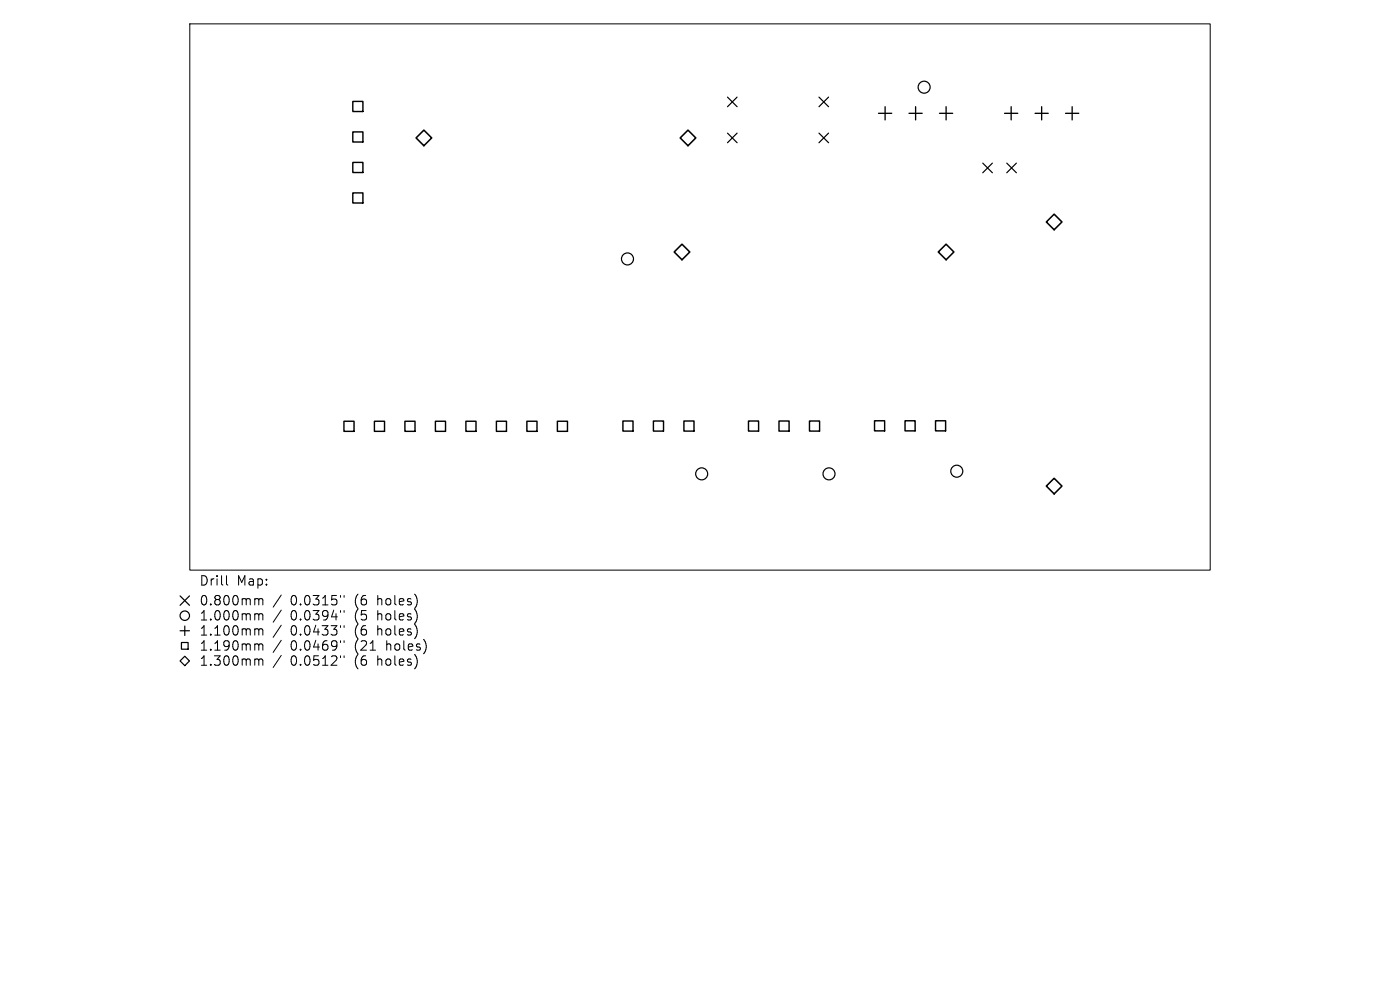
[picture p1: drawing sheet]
<svg xmlns="http://www.w3.org/2000/svg" width="297mm" height="210mm" viewBox="0 0 297 210" stroke-linecap="round" stroke-linejoin="round" font-family="sans-serif">
<defs><g id="words">
<g font-size="2.8">
<text x="42.2" y="124.5">Drill</text>
<text x="50.2" y="124.5">Map:</text>
<text x="42.2" y="128.7">0.800mm</text>
<text x="42.2" y="131.9">1.000mm</text>
<text x="61.6" y="128.7">0.0315&quot;</text>
<text x="61.6" y="131.9">0.0394&quot;</text>
<text x="75.4" y="128.7">(6</text>
<text x="75.4" y="131.9">(5</text>
<text x="80.3" y="128.7">holes)</text>
<text x="80.3" y="131.9">holes)</text>
<text x="42.2" y="135.1">1.100mm</text>
<text x="61.6" y="135.1">0.0433&quot;</text>
<text x="75.4" y="135.1">(6</text>
<text x="80.3" y="135.1">holes)</text>
<text x="42.2" y="138.3">1.190mm</text>
<text x="42.2" y="141.5">1.300mm</text>
<text x="61.6" y="138.3">0.0469&quot;</text>
<text x="61.6" y="141.5">0.0512&quot;</text>
<text x="75.4" y="138.3">(21</text>
<text x="75.4" y="141.5">(6</text>
<text x="80.3" y="141.5">holes)</text>
<text x="82.2" y="138.3">holes)</text>
</g>
</g></defs>
<g fill="none" stroke="#000" stroke-width=".21">
<path d="M40.3 5.1h216.4v115.8h-216.4zM48 122.1v1.7l.3 .3M54.3 127l.5 .1 .1 .2M54.3 130.2l.5 .1 .1 .2M54.3 133.4l.5 .1 .1 .2M54.3 136.6l.5 .1 .1 .2M54.3 139.8l.5 .1 .1 .2M54.9 127.3l.3-.3 .5 .1 .1 1.2M54.9 127.3v1M54.9 130.5v1M54.9 133.7v1M54.9 136.9v1"/>
<path d="M54.9 130.5l.3-.3 .5 .1 .1 1.2M54.9 133.7l.3-.3 .5 .1 .1 1.2M54.9 136.9l.3-.3 .5 .1 .1 1.2M59.7 126.2l-1.7 2.6M59.7 129.4l-1.7 2.6M59.7 132.6l-1.7 2.6M59.7 135.8l-1.7 2.6M59.7 139l-1.7 2.6M72.2 126.3v.4M72.2 129.5v.4M72.2 132.7v.4M72.2 135.9v.4"/>
<path d="M72.2 139.1v.4M73 126.3v.4M73 129.5v.4M73 132.7v.4M73 135.9v.4M73 139.1v.4M54.9 140.1v1M54.9 140.1l.3-.3 .5 .1 .1 1.2"/>
</g>
<g fill="none" stroke="#000" stroke-width=".25">
<path d="M154.3 20.6l2.1 2M154.3 28.2l2.1 2.1M156.4 20.6l-2.1 2M156.4 28.2l-2.1 2.1M173.7 20.6l2.1 2M173.7 28.2l2.1 2.1M175.8 20.6l-2.1 2M175.8 28.2l-2.1 2.1M208.5 34.6l2 2M210.5 34.6l-2 2M213.6 34.6l2 2M215.6 34.6l-2 2"/>
<path d="M38.2 126.4l2 2M38.2 133.8h2M38.5 136.3h1.4v1.4h-1.4zM39.2 132.8v2M40.2 126.4l-2 2M38.2 140.2l1-1 1 1-1 1z"/>
<circle cx="196" cy="18.5" r="1.27"/>
<circle cx="133.1" cy="54.9" r="1.27"/>
<circle cx="203" cy="100" r="1.27"/>
<circle cx="148.9" cy="100.5" r="1.27"/>
<circle cx="175.9" cy="100.5" r="1.27"/>
<circle cx="39.2" cy="130.6" r="1"/>
</g>
<path d="M186.4 24h2.8M187.8 22.6v2.8M192.8 24h2.8M194.2 22.6v2.8M199.3 24h2.8M200.7 22.6v2.8M213.1 24h2.8M214.5 22.6v2.8M219.6 24h2.8M221 22.6v2.8M226 24h2.9M227.5 22.6v2.8" fill="none" stroke="#000" stroke-width=".28"/>
<g fill="none" stroke="#000" stroke-width=".3">
<path d="M74.8 21.5h2.2v2.2h-2.2zM74.8 28h2.2v2.1h-2.2zM74.8 34.5h2.2v2.1h-2.2zM74.8 40.9h2.2v2.2h-2.2zM73 89.4h2.1v2.1h-2.1zM79.4 89.4h2.2v2.1h-2.2zM85.9 89.4h2.1v2.1h-2.1zM92.4 89.4h2.1v2.1h-2.1zM98.8 89.4h2.2v2.1h-2.2zM105.3 89.4h2.1v2.1h-2.1zM111.8 89.4h2.1v2.1h-2.1zM118.2 89.4h2.2v2.1h-2.2z"/>
<path d="M132.1 89.3h2.2v2.2h-2.2zM138.6 89.3h2.2v2.2h-2.2zM145.1 89.3h2.1v2.2h-2.1zM158.8 89.3h2.1v2.2h-2.1zM165.3 89.3h2.1v2.2h-2.1zM171.7 89.3h2.2v2.2h-2.2zM185.5 89.3h2.2v2.1h-2.2zM192 89.3h2.1v2.1h-2.1zM198.5 89.3h2.1v2.1h-2.1z"/>
</g>
<path d="M88.3 29.3l1.6-1.7 1.7 1.7-1.7 1.6zM144.3 29.3l1.7-1.7 1.6 1.7-1.6 1.6zM143 53.5l1.7-1.7 1.6 1.7-1.6 1.6zM199.1 53.5l1.6-1.7 1.7 1.7-1.7 1.6zM222 47.1l1.6-1.7 1.7 1.7-1.7 1.6zM222 103.1l1.6-1.6 1.7 1.6-1.7 1.7z" fill="none" stroke="#000" stroke-width=".33"/>
<use href="#words"/>
</svg>
